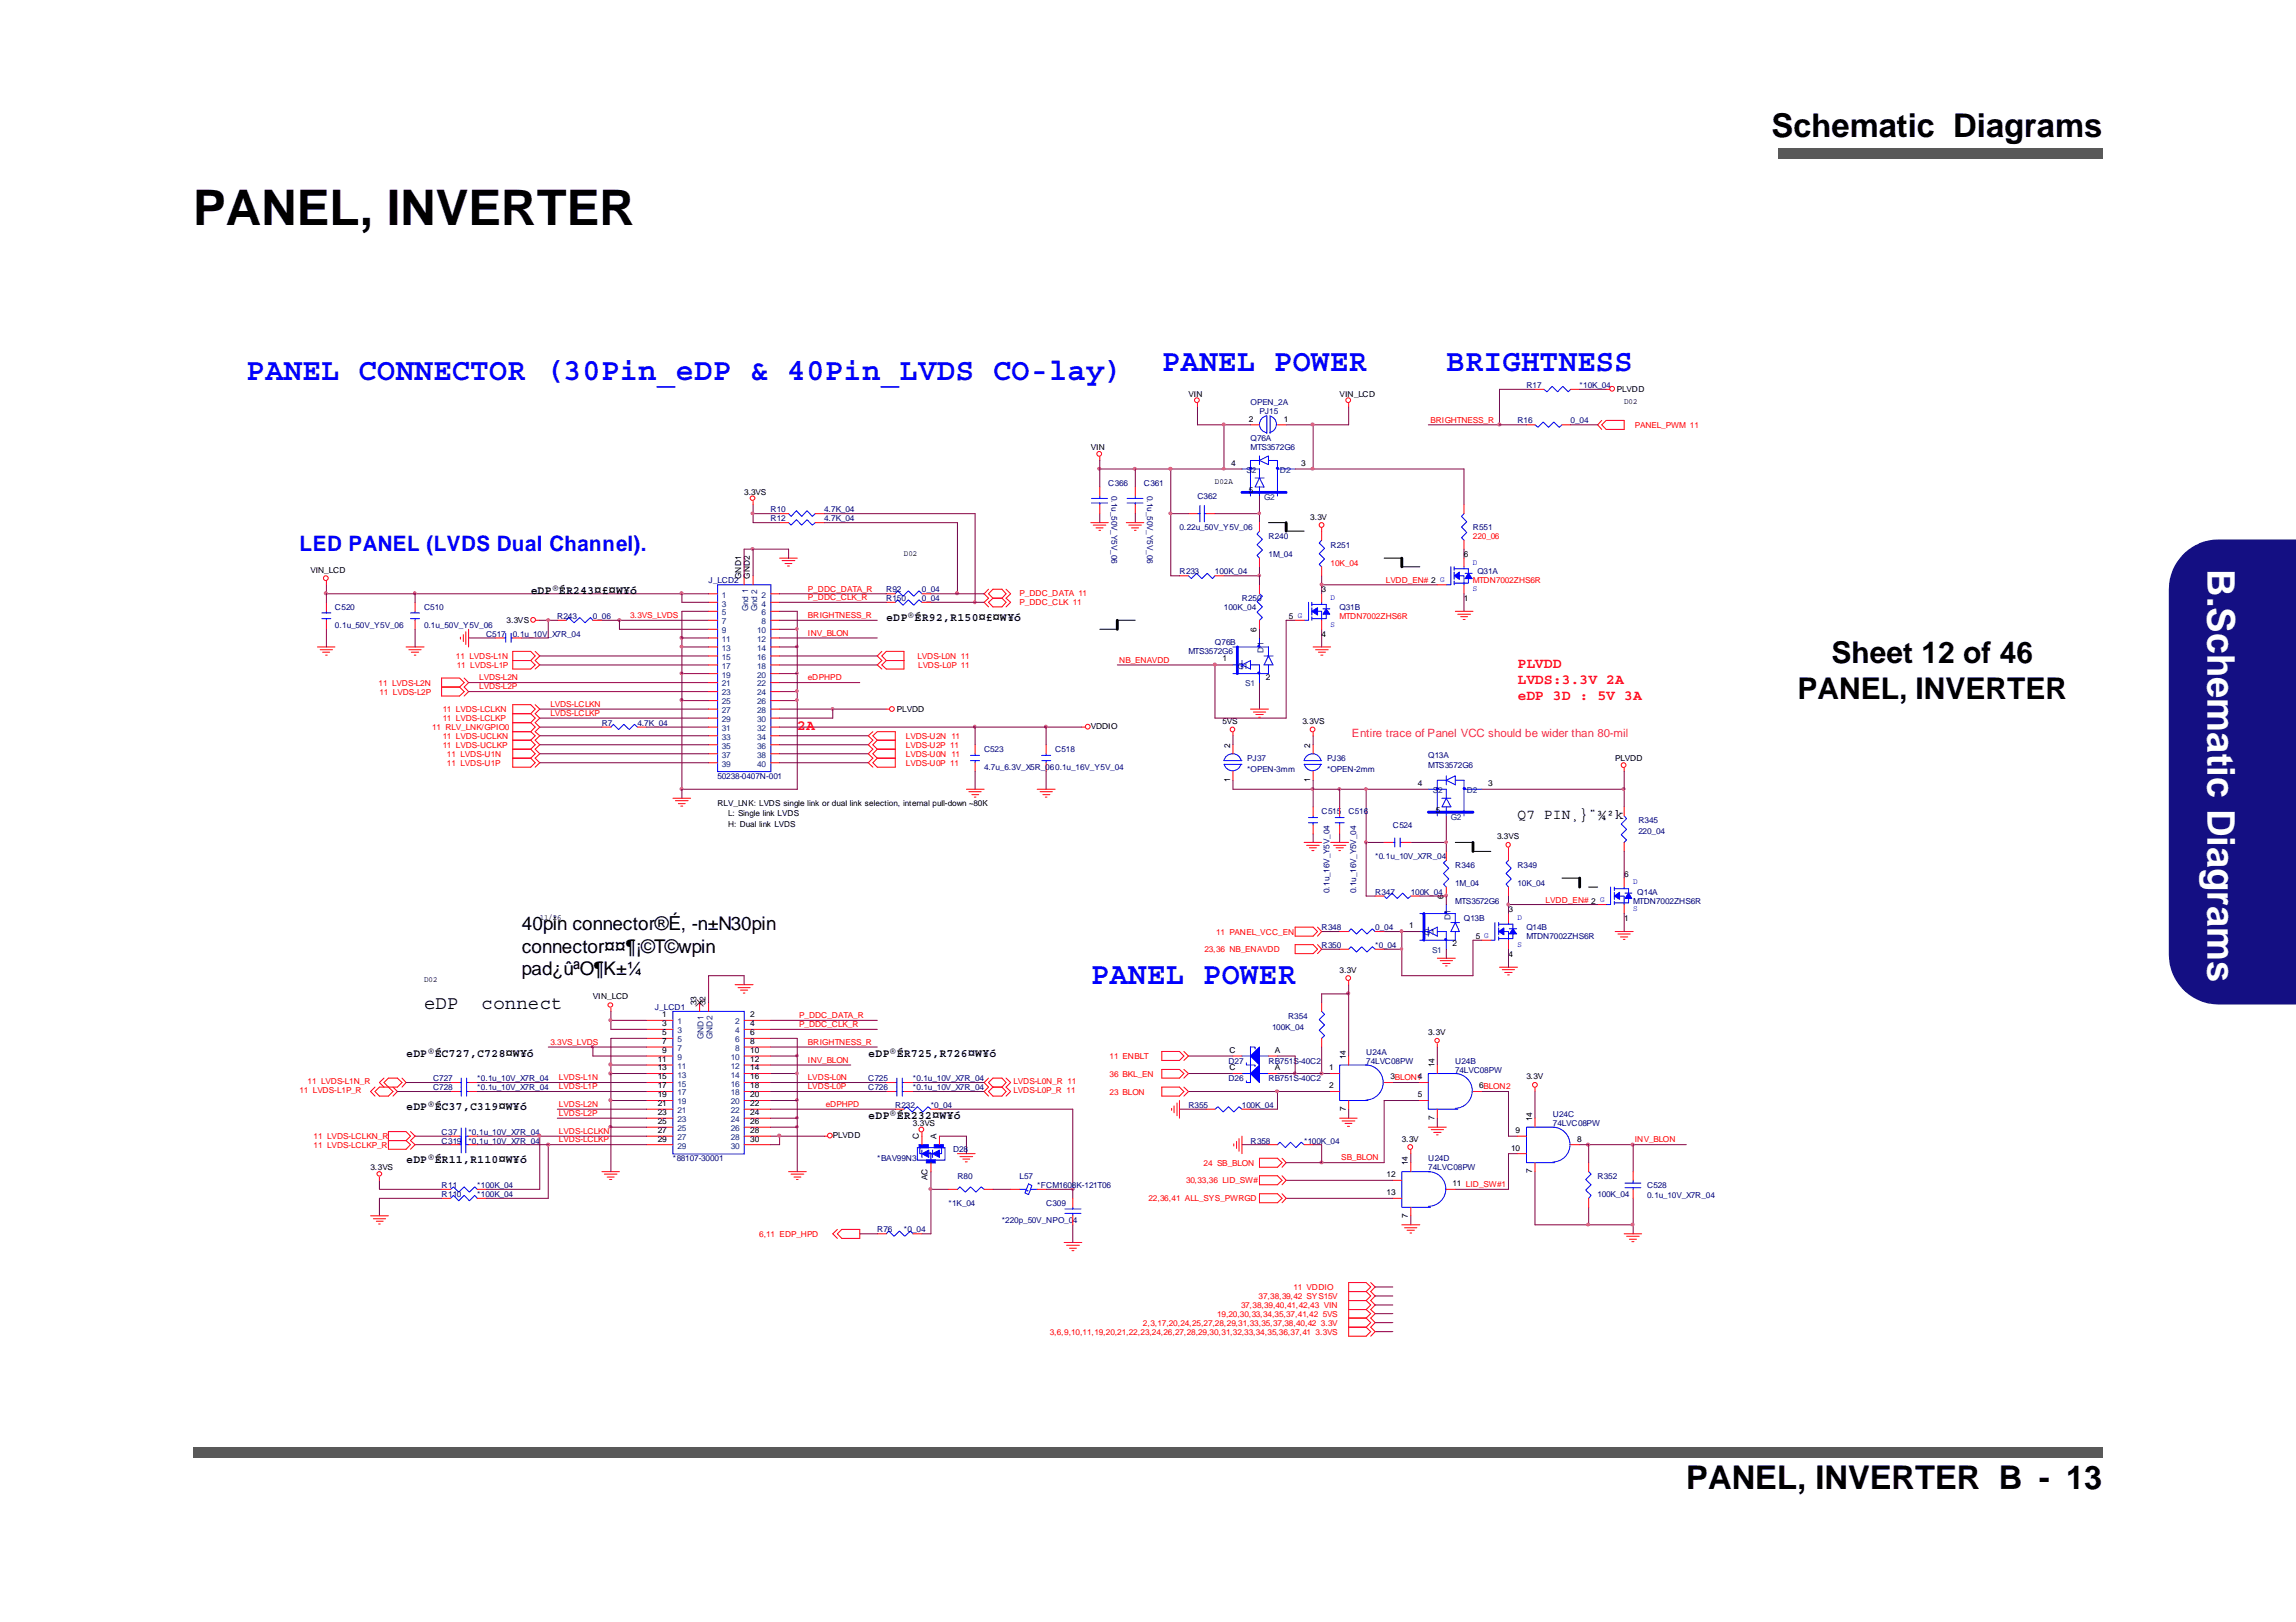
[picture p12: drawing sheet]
<svg xmlns="http://www.w3.org/2000/svg" width="297mm" height="210mm" viewBox="0 0 297 210" stroke-linecap="round" stroke-linejoin="round" font-family="sans-serif">
<defs><g id="words">
<text font-size="6.3" x="25" y="29.1">PANEL, INVERTER</text>
<text font-size="4.9" fill="#fff" x="285.6" y="73.6" transform="rotate(90 285.6 73.6)">B.Schematic Diagrams</text>
<g font-size="4.2">
<text x="229.2" y="17.7">Schematic Diagrams</text>
<text x="218.2" y="192.7">PANEL, INVERTER B - 13</text>
</g>
<g font-size="4" fill="#00f">
<text x="150.3" y="48">PANEL POWER</text>
<text x="187.1" y="48">BRIGHTNESS</text>
<text x="31.9" y="49.2">PANEL CONNECTOR (30Pin_eDP &amp; 40Pin_LVDS CO-lay)</text>
<text x="141.1" y="127.4">PANEL POWER</text>
</g>
<g font-size="3.9">
<text x="237" y="85.9">Sheet 12 of 46</text>
<text x="232.6" y="90.5">PANEL, INVERTER</text>
</g>
<text font-size="2.8" fill="#00f" x="38.7" y="71.3">LED PANEL (LVDS Dual Channel).</text>
<g font-size="2.4">
<text x="67.5" y="120.4">40pin connector®É, -n±N30pin</text>
<text x="67.5" y="123.3">connector¤¤¶¡©T©wpin</text>
<text x="54.9" y="130.5">eDP</text>
<text x="62.3" y="130.5">connect</text>
<text x="67.5" y="126.2">pad¿ûªO¶K±¼</text>
</g>
<g font-size="1.9" fill="#f00">
<text x="196.3" y="86.5">PLVDD</text>
<text x="196.3" y="88.5">LVDS:3.3V 2A</text>
<text x="103.1" y="94.5">2A</text>
<text x="196.3" y="90.6">eDP 3D : 5V 3A</text>
</g>
<text font-size="1.9" x="196.3" y="105.9">Q7 PIN¸}¨¾²k</text>
<text font-size="1.9" fill="#00f" x="133.5" y="154" transform="rotate(-180 133.5 154)">.</text>
<g font-size="1.5">
<text x="68.7" y="76.9">eDP®ÉR243¤£¤W¥ó</text>
<text x="114.7" y="80.3">eDP®ÉR92,R150¤£¤W¥ó</text>
<text x="52.5" y="136.7">eDP®ÉC727,C728¤W¥ó</text>
<text x="112.3" y="136.7">eDP®ÉR725,R726¤W¥ó</text>
<text x="52.5" y="143.6">eDP®ÉC37,C319¤W¥ó</text>
<text x="112.3" y="144.8">eDP®ÉR232¤W¥ó</text>
<text x="52.5" y="150.5">eDP®ÉR11,R110¤W¥ó</text>
</g>
<text font-size="1.5" fill="#ff0080" x="174.9" y="95.4">Entire trace of Panel VCC should be wider than 80-mil</text>
<g font-size="1.1">
<text x="153.8" y="51.4">VIN</text>
<text x="173.3" y="51.4">VIN_LCD</text>
<text x="209.2" y="50.8">PLVDD</text>
<text x="210.1" y="52.3">D02</text>
<text x="141.1" y="58.2">VIN</text>
<text x="161.6" y="54.6">2</text>
<text x="166.1" y="54.6">1</text>
<text x="96.3" y="64">3.3VS</text>
<text x="157.2" y="62.7">D02A</text>
<text x="159.3" y="60.3">4</text>
<text x="161.6" y="63.7">5</text>
<text x="168.3" y="60.3">3</text>
<text x="116.9" y="71.9">D02</text>
<text x="169.5" y="67.2">3.3V</text>
<text x="40.2" y="74.1">VIN_LCD</text>
<text x="95.9" y="74.9" transform="rotate(-90 95.9 74.9)">GND1</text>
<text x="97" y="74.9" transform="rotate(-90 97 74.9)">GND2</text>
<text x="171" y="76.7">3</text>
<text x="189.4" y="72">6</text>
<text x="189.4" y="77.8">1</text>
<text x="65.5" y="80.7">3.3VS</text>
<text x="162.6" y="81.8" transform="rotate(-90 162.6 81.8)">6</text>
<text x="166.8" y="80.1">5 G</text>
<text x="171" y="82.4">4</text>
<text x="158.1" y="85.6">1</text>
<text x="163.7" y="87.9">2</text>
<text x="116" y="92.2">PLVDD</text>
<text x="141.1" y="94.4">VDDIO</text>
<text x="158.1" y="93.7">5VS</text>
<text x="168.5" y="93.7">3.3VS</text>
<text x="159.1" y="101.2" transform="rotate(-90 159.1 101.2)">1</text>
<text x="159.1" y="96.7" transform="rotate(-90 159.1 96.7)">2</text>
<text x="169.5" y="101.2" transform="rotate(-90 169.5 101.2)">1</text>
<text x="169.5" y="96.7" transform="rotate(-90 169.5 96.7)">2</text>
<text x="183.4" y="101.7">4</text>
<text x="192.5" y="101.7">3</text>
<text x="209" y="98.5">PLVDD</text>
<text x="92.8" y="104.3">RLV_LNK: LVDS single link or dual link selection, internal pull-down ~80K</text>
<text x="94.2" y="105.7">L: Single link LVDS</text>
<text x="94.2" y="107">H: Dual link LVDS</text>
<text x="185.7" y="105.2">5</text>
<text x="193.7" y="108.6">3.3VS</text>
<text x="210.1" y="113.5">6</text>
<text x="69.8" y="119">11/26</text>
<text x="186.7" y="116.3" transform="rotate(-90 186.7 116.3)">6</text>
<text x="195.2" y="118">3</text>
<text x="210.1" y="119.2">1</text>
<text x="173.3" y="125.9">3.3V</text>
<text x="182.3" y="120.2">1</text>
<text x="187.9" y="122.4">2</text>
<text x="190.9" y="121.5">5 G</text>
<text x="195.2" y="123.8">4</text>
<text x="54.9" y="127.1">D02</text>
<text x="76.7" y="129.3">VIN_LCD</text>
<text x="85.7" y="131.6">1</text>
<text x="90.1" y="130.1" transform="rotate(-90 90.1 130.1)">33</text>
<text x="91.3" y="130.1" transform="rotate(-90 91.3 130.1)">32</text>
<text x="97" y="131.6">2</text>
<text x="85.1" y="137.4">11</text>
<text x="85.7" y="132.8">3</text>
<text x="85.7" y="133.9">5</text>
<text x="85.7" y="135.1">7</text>
<text x="85.7" y="136.3">9</text>
<text x="97" y="136.3">10</text>
<text x="97" y="137.4">12</text>
<text x="97" y="132.8">4</text>
<text x="97" y="133.9">6</text>
<text x="97" y="135.1">8</text>
<text x="159" y="136.3">C</text>
<text x="164.9" y="136.3">A</text>
<text x="174.1" y="137" transform="rotate(-90 174.1 137)">14</text>
<text x="184.8" y="133.9">3.3V</text>
<text x="85.1" y="138.5">13</text>
<text x="85.1" y="139.7">15</text>
<text x="85.1" y="140.9">17</text>
<text x="85.1" y="142">19</text>
<text x="85.1" y="143.1">21</text>
<text x="97" y="138.5">14</text>
<text x="97" y="139.7">16</text>
<text x="97" y="140.9">18</text>
<text x="97" y="142">20</text>
<text x="97" y="143.1">22</text>
<text x="159" y="138.5">C</text>
<text x="164.9" y="138.5">A</text>
<text x="171.9" y="138.5">1</text>
<text x="171.9" y="140.9">2</text>
<text x="174.1" y="143.8" transform="rotate(-90 174.1 143.8)">7</text>
<text x="179.9" y="139.7">3BLON1</text>
<text x="183.4" y="139.7">4</text>
<text x="183.4" y="142">5</text>
<text x="185.6" y="138.1" transform="rotate(-90 185.6 138.1)">14</text>
<text x="191.3" y="140.9">6BLON2</text>
<text x="197.5" y="139.7">3.3V</text>
<text x="85.1" y="144.3">23</text>
<text x="85.1" y="145.5">25</text>
<text x="85.1" y="146.6">27</text>
<text x="85.1" y="147.7">29</text>
<text x="97" y="144.3">24</text>
<text x="97" y="145.5">26</text>
<text x="97" y="146.6">28</text>
<text x="97" y="147.7">30</text>
<text x="107.7" y="147.3">PLVDD</text>
<text x="118.1" y="145.7">3.3VS</text>
<text x="118.9" y="147.3" transform="rotate(-90 118.9 147.3)">C</text>
<text x="121.2" y="147.3" transform="rotate(-90 121.2 147.3)">A</text>
<text x="181.4" y="147.7">3.3V</text>
<text x="185.6" y="145" transform="rotate(-90 185.6 145)">7</text>
<text x="195.5" y="148.9">10</text>
<text x="196" y="146.6">9</text>
<text x="198.2" y="145.1" transform="rotate(-90 198.2 145.1)">14</text>
<text x="204" y="147.7">8</text>
<text x="47.9" y="151.4">3.3VS</text>
<text x="120" y="152.7" transform="rotate(-90 120 152.7)">AC</text>
<text x="179.4" y="152.3">12</text>
<text x="179.4" y="154.7">13</text>
<text x="182.1" y="150.8" transform="rotate(-90 182.1 150.8)">14</text>
<text x="187.9" y="153.5">11 LID_SW#1</text>
<text x="198.2" y="151.8" transform="rotate(-90 198.2 151.8)">7</text>
<text x="182.1" y="157.6" transform="rotate(-90 182.1 157.6)">7</text>
</g>
<g font-size="1.1" fill="#000080">
<text x="161.8" y="52.5">OPEN_2A</text>
<text x="162.9" y="53.6">PJ15</text>
<text x="197.5" y="50.2">R17</text>
<text x="204.4" y="50.2">*10K_04</text>
<text x="161.8" y="57.1">Q76A</text>
<text x="161.8" y="58.2">MTS3572G6</text>
<text x="196.3" y="54.8">R16</text>
<text x="203.2" y="54.8">0_04</text>
<text x="143.4" y="62.8">C366</text>
<text x="143.8" y="64.2" transform="rotate(90 143.8 64.2)">0.1u_50V_Y5V_06</text>
<text x="148" y="62.8">C361</text>
<text x="148.4" y="64.2" transform="rotate(90 148.4 64.2)">0.1u_50V_Y5V_06</text>
<text x="154.9" y="64.6">C362</text>
<text x="99.7" y="67.4">R12</text>
<text x="99.7" y="66.3">R10</text>
<text x="106.6" y="67.4">4.7K_04</text>
<text x="106.6" y="66.3">4.7K_04</text>
<text x="152.6" y="68.6">0.22u_50V_Y5V_06</text>
<text x="164.1" y="69.7">R240</text>
<text x="172.1" y="70.9">R251</text>
<text x="190.6" y="68.6">R551</text>
<text x="91.7" y="75.5">J_LCD2</text>
<text x="114.7" y="76.7">R92</text>
<text x="114.7" y="77.8">R150</text>
<text x="119.3" y="77.8">0_04</text>
<text x="119.3" y="76.7">0_04</text>
<text x="152.6" y="74.3">R233</text>
<text x="157.2" y="74.3">100K_04</text>
<text x="160.7" y="77.8">R250</text>
<text x="164.1" y="72">1M_04</text>
<text x="191.1" y="74.3">Q31A</text>
<text x="43.3" y="78.9">C520</text>
<text x="43.3" y="81.2">0.1u_50V_Y5V_06</text>
<text x="54.9" y="78.9">C510</text>
<text x="54.9" y="81.2">0.1u_50V_Y5V_06</text>
<text x="62.9" y="82.4">C517</text>
<text x="66.3" y="82.4">0.1u_10V_X7R_04</text>
<text x="72.1" y="80.1">R243</text>
<text x="76.7" y="80.1">0_06</text>
<text x="157.2" y="83.5">Q76B</text>
<text x="158.3" y="78.9">100K_04</text>
<text x="173.3" y="78.9">Q31B</text>
<text x="153.8" y="84.7">MTS3572G6</text>
<text x="77.9" y="93.9">R7</text>
<text x="82.5" y="93.9">4.7K_04</text>
<text x="92.8" y="100.8">50238-0407N-001</text>
<text x="127.3" y="97.4">C523</text>
<text x="127.3" y="99.7">4.7u_6.3V_X5R_060.1u_16V_Y5V_04</text>
<text x="136.5" y="97.4">C518</text>
<text x="161.4" y="98.5">PJ37</text>
<text x="161.4" y="99.9">*OPEN-3mm</text>
<text x="171.7" y="98.5">PJ36</text>
<text x="171.7" y="99.9">*OPEN-2mm</text>
<text x="184.8" y="98">Q13A</text>
<text x="184.8" y="99.4">MTS3572G6</text>
<text x="171" y="105.4">C515</text>
<text x="174.5" y="105.4">C516</text>
<text x="180.2" y="107.1">C524</text>
<text x="212" y="106.6">R345</text>
<text x="212" y="107.9">220_04</text>
<text x="177.9" y="111.2">*0.1u_10V_X7R_04</text>
<text x="188.3" y="112.3">R346</text>
<text x="196.3" y="112.3">R349</text>
<text x="172" y="115.6" transform="rotate(-90 172 115.6)">0.1u_16V_Y5V_04</text>
<text x="175.5" y="115.6" transform="rotate(-90 175.5 115.6)">0.1u_16V_Y5V_04</text>
<text x="177.9" y="115.8">R347</text>
<text x="182.5" y="115.8">100K_04</text>
<text x="188.3" y="114.6">1M_04</text>
<text x="188.3" y="116.9">MTS3572G6</text>
<text x="189.4" y="119.2">Q13B</text>
<text x="196.3" y="114.6">10K_04</text>
<text x="211.3" y="116.9">MTDN7002ZHS6R</text>
<text x="211.8" y="115.8">Q14A</text>
<text x="171" y="122.6">R350</text>
<text x="171" y="120.4">R348</text>
<text x="177.9" y="120.4">0_04</text>
<text x="177.9" y="122.6">*0_04</text>
<text x="197.5" y="120.4">Q14B</text>
<text x="197.5" y="121.5">MTDN7002ZHS6R</text>
<text x="84.7" y="130.8">J_LCD1</text>
<text x="166.6" y="131.9">R354</text>
<text x="158.9" y="137.6">D27</text>
<text x="164.1" y="137.6">RB751S-40C2</text>
<text x="164.6" y="133.2">100K_04</text>
<text x="176.7" y="136.5">U24A</text>
<text x="176.7" y="137.6">74LVC08PW</text>
<text x="188.3" y="137.6">U24B</text>
<text x="56" y="139.9">C727</text>
<text x="56" y="141.1">C728</text>
<text x="61.7" y="139.9">*0.1u_10V_X7R_04</text>
<text x="61.7" y="141.1">*0.1u_10V_X7R_04</text>
<text x="112.3" y="141.1">C726</text>
<text x="112.3" y="139.9">C725</text>
<text x="115.8" y="143.4">R232</text>
<text x="118.1" y="141.1">*0.1u_10V_X7R_04</text>
<text x="118.1" y="139.9">*0.1u_10V_X7R_04</text>
<text x="120.4" y="143.4">*0_04</text>
<text x="153.8" y="143.4">R355</text>
<text x="158.9" y="139.9">D26</text>
<text x="160.7" y="143.4">100K_04</text>
<text x="164.1" y="139.9">RB751S-40C2</text>
<text x="188.3" y="138.8">74LVC08PW</text>
<text x="57.1" y="148">C319</text>
<text x="57.1" y="146.8">C37</text>
<text x="60.6" y="148">*0.1u_10V_X7R_04</text>
<text x="60.6" y="146.8">*0.1u_10V_X7R_04</text>
<text x="123.3" y="149.1">D28</text>
<text x="161.8" y="148">R358</text>
<text x="168.7" y="148">*100K_04</text>
<text x="200.9" y="144.5">U24C</text>
<text x="200.9" y="145.7">74LVC08PW</text>
<text x="57.1" y="153.7">R11</text>
<text x="57.1" y="154.9">R110</text>
<text x="61.7" y="154.9">*100K_04</text>
<text x="61.7" y="153.7">*100K_04</text>
<text x="87.1" y="150.3">*88107-30001</text>
<text x="113.5" y="150.3">*BAV99N3</text>
<text x="123.9" y="152.6">R80</text>
<text x="131.9" y="152.6">L57</text>
<text x="134.2" y="153.7">*FCM1608K-121T06</text>
<text x="184.8" y="150.3">U24D</text>
<text x="184.8" y="151.4">74LVC08PW</text>
<text x="206.7" y="152.6">R352</text>
<text x="206.7" y="154.9">100K_04</text>
<text x="213.1" y="153.7">C528</text>
<text x="213.1" y="155.1">0.1u_10V_X7R_04</text>
<text x="113.5" y="159.5">R76</text>
<text x="116.9" y="159.5">*0_04</text>
<text x="122.7" y="156">*1K_04</text>
<text x="129.6" y="158.3">*220p_50V_NPO_04</text>
<text x="135.3" y="156">C309</text>
</g>
<g font-size="1.1" fill="#f00">
<text x="185.1" y="54.7">BRIGHTNESS_R</text>
<text x="211.5" y="55.4">PANEL_PWM 11</text>
<text x="190.6" y="69.7">220_06</text>
<text x="104.5" y="76.5">P_DDC_DATA_R</text>
<text x="104.5" y="77.6">P_DDC_CLK_R</text>
<text x="131.9" y="77.1">P_DDC_DATA 11</text>
<text x="172.1" y="73.2">10K_04</text>
<text x="179.3" y="75.4">LVDD_EN# 2 G</text>
<text x="190.6" y="75.5">MTDN7002ZHS6R</text>
<text x="81.5" y="80">3.3VS_LVDS</text>
<text x="104.5" y="80">BRIGHTNESS_R</text>
<text x="104.5" y="82.3">INV_BLON</text>
<text x="131.9" y="78.2">P_DDC_CLK 11</text>
<text x="173.3" y="80.1">MTDN7002ZHS6R</text>
<text x="49" y="88.7">11 LVDS-L2N</text>
<text x="49.1" y="89.9">11 LVDS-L2P</text>
<text x="59" y="85.3">11 LVDS-L1N</text>
<text x="59.1" y="86.5">11 LVDS-L1P</text>
<text x="62" y="89.2">LVDS-L2P</text>
<text x="62" y="88">LVDS-L2N</text>
<text x="104.5" y="88">eDPHPD</text>
<text x="118.7" y="85.3">LVDS-L0N 11</text>
<text x="118.8" y="86.5">LVDS-L0P 11</text>
<text x="144.8" y="85.8">NB_ENAVDD</text>
<text x="55.9" y="94.5">11 RLV_LNK/GPIO0</text>
<text x="57.3" y="93.3">11 LVDS-LCLKP</text>
<text x="57.3" y="92.2">11 LVDS-LCLKN</text>
<text x="57.3" y="95.7">11 LVDS-UCLKN</text>
<text x="71.2" y="92.6">LVDS-LCLKP</text>
<text x="71.2" y="91.5">LVDS-LCLKN</text>
<text x="117.2" y="95.7">LVDS-U2N 11</text>
<text x="57.3" y="96.8">11 LVDS-UCLKP</text>
<text x="57.8" y="97.9">11 LVDS-U1N</text>
<text x="57.8" y="99.1">11 LVDS-U1P</text>
<text x="117.2" y="97.9">LVDS-U0N 11</text>
<text x="117.2" y="99.1">LVDS-U0P 11</text>
<text x="117.2" y="96.8">LVDS-U2P 11</text>
<text x="200" y="116.8">LVDD_EN# 2 G</text>
<text x="155.8" y="123.2">23,36 NB_ENAVDD</text>
<text x="157.4" y="121">11 PANEL_VCC_EN</text>
<text x="103.4" y="131.7">P_DDC_DATA_R</text>
<text x="71.2" y="135.2">3.3VS_LVDS</text>
<text x="103.4" y="132.9">P_DDC_CLK_R</text>
<text x="104.5" y="137.5">INV_BLON</text>
<text x="104.5" y="135.2">BRIGHTNESS_R</text>
<text x="143.6" y="137">11 ENBLT</text>
<text x="38.7" y="141.4">11 LVDS-L1P_R</text>
<text x="39.8" y="140.3">11 LVDS-L1N_R</text>
<text x="72.3" y="141">LVDS-L1P</text>
<text x="72.3" y="139.8">LVDS-L1N</text>
<text x="72.3" y="143.3">LVDS-L2N</text>
<text x="104.5" y="139.8">LVDS-L0N</text>
<text x="104.5" y="141">LVDS-L0P</text>
<text x="106.8" y="143.3">eDPHPD</text>
<text x="131.1" y="140.3">LVDS-L0N_R 11</text>
<text x="131.1" y="141.4">LVDS-L0P_R 11</text>
<text x="143.6" y="139.4">36 BKL_EN</text>
<text x="143.6" y="141.7">23 BLON</text>
<text x="40.6" y="147.4">11 LVDS-LCLKN_R</text>
<text x="40.6" y="148.6">11 LVDS-LCLKP_R</text>
<text x="72.3" y="146.7">LVDS-LCLKN</text>
<text x="72.3" y="147.8">LVDS-LCLKP</text>
<text x="72.3" y="144.4">LVDS-L2P</text>
<text x="211.5" y="147.8">INV_BLON</text>
<text x="148.6" y="155.5">22,36,41 ALL_SYS_PWRGD</text>
<text x="153.4" y="153.1">30,33,36 LID_SW#</text>
<text x="155.7" y="150.9">24 SB_BLON</text>
<text x="173.5" y="150.2">SB_BLON</text>
<text x="98.2" y="160.1">6,11 EDP_HPD</text>
<text x="167.3" y="167">11 VDDIO</text>
<text x="135.8" y="172.7">3,6,9,10,11,19,20,21,22,23,24,26,27,28,29,30,31,32,33,34,35,36,37,41</text>
<text x="147.9" y="171.5">2,3,17,20,24,25,27,28,29,31,33,35,37,38,40,42</text>
<text x="157.5" y="170.4">19,20,30,33,34,35,37,41,42</text>
<text x="160.6" y="169.3">37,38,39,40,41,42,43 VIN</text>
<text x="162.8" y="168.1">37,38,39,42 SYS15V</text>
<text x="170.2" y="172.7">3.3VS</text>
<text x="170.9" y="171.5">3.3V</text>
<text x="171.2" y="170.4">5VS</text>
</g>
<g font-size="1.1" fill="#004080">
<text x="161.2" y="61.2">S2</text>
<text x="163.5" y="64.7">G2</text>
<text x="165.6" y="61.2">D2</text>
<text x="93.4" y="77.3">1</text>
<text x="98.5" y="77.3">2</text>
<text x="93.4" y="78.5">3</text>
<text x="93.4" y="79.6">5</text>
<text x="93.4" y="80.8">7</text>
<text x="93.4" y="81.9">9</text>
<text x="93.4" y="83.1">11</text>
<text x="96.8" y="79.1" transform="rotate(-90 96.8 79.1)">Gnd 1</text>
<text x="97.9" y="79.1" transform="rotate(-90 97.9 79.1)">Gnd 2</text>
<text x="98" y="81.9">10</text>
<text x="98" y="83.1">12</text>
<text x="98.5" y="78.5">4</text>
<text x="98.5" y="79.6">6</text>
<text x="98.5" y="80.8">8</text>
<text x="93.4" y="84.2">13</text>
<text x="93.4" y="85.4">15</text>
<text x="93.4" y="86.6">17</text>
<text x="93.4" y="87.7">19</text>
<text x="93.4" y="88.8">21</text>
<text x="93.4" y="90">23</text>
<text x="98" y="84.2">14</text>
<text x="98" y="85.4">16</text>
<text x="98" y="86.6">18</text>
<text x="98" y="87.7">20</text>
<text x="98" y="88.8">22</text>
<text x="98" y="90">24</text>
<text x="160.1" y="86.6">G1</text>
<text x="161.1" y="88.8">S1</text>
<text x="163.5" y="84.5" transform="rotate(-90 163.5 84.5)">D1</text>
<text x="93.4" y="91.2">25</text>
<text x="93.4" y="92.3">27</text>
<text x="93.4" y="93.4">29</text>
<text x="93.4" y="94.6">31</text>
<text x="93.4" y="95.8">33</text>
<text x="98" y="91.2">26</text>
<text x="98" y="92.3">28</text>
<text x="98" y="93.4">30</text>
<text x="98" y="94.6">32</text>
<text x="98" y="95.8">34</text>
<text x="93.4" y="96.9">35</text>
<text x="93.4" y="98">37</text>
<text x="93.4" y="99.2">39</text>
<text x="98" y="96.9">36</text>
<text x="98" y="98">38</text>
<text x="98" y="99.2">40</text>
<text x="185.4" y="102.6">S2</text>
<text x="187.7" y="106.1">G2</text>
<text x="189.8" y="102.6">D2</text>
<text x="187.6" y="119" transform="rotate(-90 187.6 119)">D1</text>
<text x="184.2" y="121.1">G1</text>
<text x="185.3" y="123.3">S1</text>
<text x="87.7" y="132.6">1</text>
<text x="87.7" y="133.7">3</text>
<text x="87.7" y="134.9">5</text>
<text x="87.7" y="136">7</text>
<text x="87.7" y="137.1">9</text>
<text x="91" y="134.5" transform="rotate(-90 91 134.5)">GND1</text>
<text x="92.2" y="134.5" transform="rotate(-90 92.2 134.5)">GND2</text>
<text x="94.5" y="137.1">10</text>
<text x="95.1" y="132.6">2</text>
<text x="95.1" y="133.7">4</text>
<text x="95.1" y="134.9">6</text>
<text x="95.1" y="136">8</text>
<text x="87.7" y="138.3">11</text>
<text x="87.7" y="139.5">13</text>
<text x="87.7" y="140.6">15</text>
<text x="87.7" y="141.8">17</text>
<text x="87.7" y="142.9">19</text>
<text x="94.5" y="138.3">12</text>
<text x="94.5" y="139.5">14</text>
<text x="94.5" y="140.6">16</text>
<text x="94.5" y="141.8">18</text>
<text x="94.5" y="142.9">20</text>
<text x="87.7" y="144.1">21</text>
<text x="87.7" y="145.2">23</text>
<text x="87.7" y="146.4">25</text>
<text x="87.7" y="147.5">27</text>
<text x="87.7" y="148.7">29</text>
<text x="94.5" y="144.1">22</text>
<text x="94.5" y="145.2">24</text>
<text x="94.5" y="146.4">26</text>
<text x="94.5" y="147.5">28</text>
<text x="94.5" y="148.7">30</text>
</g>
<g font-size="1.1" fill="#00f">
<text x="172.1" y="77.7">D</text>
<text x="190.6" y="76.5">S</text>
<text x="190.6" y="73.1">D</text>
<text x="172.1" y="81.1">S</text>
<text x="196.3" y="119.1">D</text>
<text x="211.3" y="117.9">S</text>
<text x="211.3" y="114.5">D</text>
<text x="196.3" y="122.5">S</text>
</g>
</g></defs>
<g fill="#595959">
<path d="M230 19.2h42v1.4h-42z"/>
<path d="M25 187.2h247v1.4h-247z"/>
</g>
<path d="M282.3 72a6.2 6.2 0 0 1 4.7-2.1h10v60h-10a6.4 6.4 0 0 1-6.3-6.3v-47.3a6.4 6.4 0 0 1 1.6-4.3z" fill-rule="evenodd" fill="#140f83"/>
<g fill="#140f83">
<path d="M282.4 71.8a6.2 6.2 0 0 1 4.6-2h10v6.5v-6.3h-10h-.6l-1.2 .3-1.2 .4-1.4 1.1-1.1 1.5-.4 1.1-.2 .6-.1 1.3v47.3l.1 1.2 .3 1.2 .3 .5-.1 .1-.7-1.8-.1-1.2v-47.3a6.4 6.4 0 0 1 1.8-4.5z"/>
<path d="M297 76.3v53.7h-10a6.5 6.5 0 0 1-5.6-3.4l.1-.1 1.1 1.5 .9 .7 1.1 .6 1.2 .4 1.2 .1h10z"/>
</g>
<g fill="#fff">
<path d="M185.9 85h27.4v3.7h-27.4z"/>
<path d="M185.9 84.9h27.5v.1h-27.5z"/>
<path d="M213.3 85h.1v3.8h-.1z"/>
<path d="M185.9 88.6h27.4v.2h-27.4z"/>
<path d="M185.9 84.9h.1v3.8h-.1z"/>
<path d="M31.9 44.6h190.2v129.8h-190.2z"/>
</g>
<g fill="none" stroke="#f00" stroke-width=".13">
<path d="M142.3 59.1v.5M154.9 52.2v.4M161.8 55h1.1M165.3 55h1.1M174.5 52.2v.4M197.5 55h1.1M198.6 50.4h1.1M202.1 55h1.1M203.2 50.4h1.2M207.2 54.4l-.5 .6 .5 .6M207.8 50.4h.5M207.8 54.4h2.3v1.2h-2.3l-.6-.6z"/>
<path d="M42.2 75.2v.5M42.2 77.9v1.2M53.7 77.9v1.2M91.7 76.8h1.1M91.7 77.9h1.1M91.7 79.1h1.1M96.3 74.5v1.2M97.4 74.5v1.2M97.4 64.9v.4M99.7 76.8h1.2M99.7 77.9h1.2M99.7 79.1h1.2"/>
<path d="M100.9 67.6h1.1M100.9 66.5h1.1M100.9 72.2h2.2M101.2 72.5h1.6M101.6 72.9h.8M101.9 73.2h.2M105.5 67.6h1.1M105.5 66.5h1.1M114.7 76.8h1.1M114.7 77.9h1.1M119.3 76.8h1.1M119.3 77.9h1.1"/>
<path d="M127.9 76.3l-.6 .5 .6 .6-.6 .5 .6 .6M128.5 77.4h1.1M128.5 77.4l-.6 .5 .6 .6h1.1l.6-.6-.6-.5M128.5 77.4l-.6-.6 .6-.5h1.1l.6 .5-.6 .6M130.2 76.3l.5 .5-.5 .6 .5 .5-.5 .6M141.1 67.6h2.3M141.4 68h1.7M141.8 68.3h.9M142.2 68.6h.2M142.3 65.3v1.2M142.3 63v1.2M145.7 67.6h2.3"/>
<path d="M146 68h1.7M146.4 68.3h.9M146.8 68.6h.2M146.9 65.3v1.2M146.9 63v1.2M152.6 74.5h1.2M153.8 66.5h1.1M156.1 66.5h1.1M157.2 74.5h1.1M160.7 60.7h.1M162.9 64.2h.1M162.9 75.7v1.1"/>
<path d="M162.9 67.6v1.1M162.9 72.2v1.2M167.6 60.7h.1M171 68.3v1.6M171 73.4v1.1M171 76.8v1.1M185.9 75.7h1.2M188.3 79.1h2.3M188.6 79.5h1.6M189 79.8h.9M189.4 65.3v1.2M189.4 69.9v1.2"/>
<path d="M189.4 72.2v1.2M189.4 75.7v1.1M41.1 83.7h2.2M41.4 84.1h1.6M41.7 84.4h1M42.1 84.8h.2M42.2 80.3v1.1M52.5 83.7h2.4M52.9 84.1h1.6M53.2 84.4h1M53.6 84.8h.2M53.7 80.3v1.1"/>
<path d="M57.1 88.9h2.4l.5 .6-.5 .6h-2.4zM57.1 87.7h2.4l.5 .6-.5 .6h-2.4zM59.6 82.5v.2M59.9 82.1v.9M60 87.7l.6 .6-.6 .6 .6 .6-.6 .6M60.3 81.8v1.6M60.6 81.4v2.3M64.1 82.6h1.1M66.3 92.4h2.4M66.3 93.5h2.4M66.3 92.4v1.1M66.3 94.7h2.4"/>
<path d="M66.3 93.5v1.2M66.3 95.8h2.4M66.3 95.8v1.2M66.3 94.7v1.1M66.3 97v1.1M66.3 82.6h1.2M66.3 85.5h2.4l.5 .6-.5 .5h-2.4zM66.3 84.3h2.4l.5 .6-.5 .6h-2.4zM66.3 97h2.4l.5 .5-.5 .6h-2.4M66.3 98.1h2.4l.5 .6-.5 .6h-2.4zM68.7 92.4l.5 .5-.5 .6M68.7 92.4l.5-.6-.5-.6h-2.4v1.2"/>
<path d="M68.7 93.5l.5 .6-.5 .6M68.7 95.8l.5 .6-.5 .6h-2.4M68.7 94.7l.5 .5-.5 .6M69.2 91.2l.6 .6-.6 .6 .6 .5-.6 .6 .6 .6-.6 .6 .6 .5-.6 .6 .6 .6-.6 .6 .6 .5-.6 .6 .6 .6-.6 .6M69.2 84.3l.6 .6-.6 .6 .6 .6-.6 .5M69.3 80.3h.5M72.1 80.3h1.2M76.7 80.3h1.2M77.9 94.1h1.1M82.5 94.1h1.1M91.7 80.3h1.1M91.7 81.4h1.1"/>
<path d="M91.7 82.6h1.1M91.7 83.7h1.1M91.7 84.9h1.1M91.7 86.1h1.1M91.7 87.2h1.1M91.7 88.3h1.1M91.7 89.5h1.1M91.7 90.7h1.1M91.7 91.8h1.1M91.7 92.9h1.1M91.7 94.1h1.1M91.7 95.2h1.1"/>
<path d="M91.7 96.4h1.1M91.7 97.5h1.1M91.7 98.7h1.1M99.7 80.3h1.2M99.7 81.4h1.2M99.7 82.6h1.2M99.7 83.7h1.2M99.7 84.9h1.2M99.7 86.1h1.2M99.7 87.2h1.2M99.7 88.3h1.2M99.7 89.5h1.2"/>
<path d="M99.7 90.7h1.2M99.7 91.8h1.2M99.7 92.9h1.2M99.7 94.1h1.2M99.7 95.2h1.2M99.7 96.4h1.2M99.7 97.5h1.2M99.7 98.7h1.2M112.9 95.2l.6-.5h2.3v1.1h-2.3zM112.9 94.7l-.6 .5 .6 .6-.6 .6 .6 .6-.6 .5 .6 .6-.6 .6 .6 .6M113.5 98.1h2.3v1.2h-2.3l-.6-.6zM114.1 86.1l.6-.6h2.2v1.1h-2.2z"/>
<path d="M114.1 84.3l-.6 .6 .6 .6-.6 .6 .6 .5M114.7 84.3h2.2v1.2h-2.2l-.6-.6zM114.7 91.8h.4M115.8 97h-2.3l-.6 .5 .6 .6h2.3M115.8 95.8h-2.3l-.6 .6 .6 .6h2.3M115.8 97v1.1M115.8 95.8v1.2M126.2 96.4v1.1M126.2 98.7v1.1M135.3 98.7v1.1M135.3 96.4v1.1M140 94.1h.4"/>
<path d="M159.5 86.1h.1M159.5 99.8v1.2M159.5 96.4v1.1M159.5 94.8v.4M161.8 91.8h2.3M162.2 92.1h1.5M162.5 92.5h.9M162.8 92.8h.2M162.9 88.3h.1M162.9 82.6h.1M162.9 80.3v1.1M167.6 80.3h1.1"/>
<path d="M169.9 99.8v1.2M169.9 96.4v1.1M169.9 83.7h2.2M169.9 94.8v.4M170.2 84.1h1.6M170.6 84.4h.9M170.9 84.8h.3M171 80.3v1.1M189.3 80.2h.2M210.1 99.4v.4M87.1 103.3h2.2M87.4 103.6h1.6"/>
<path d="M87.8 104h.8M88.1 104.3h.2M125 102.1h2.3M125.3 102.5h1.6M125.7 102.8h.9M126 103.2h.3M134.2 102.1h2.3M134.6 102.5h1.5M134.9 102.8h.9M135.2 103.2h.2M167.6 120h2.3l.6 .6-.6 .5h-2.3zM168.7 109h2.3"/>
<path d="M169 109.4h1.7M169.4 109.7h.9M169.7 110.1h.3M169.9 106.8v1.1M169.9 104.4v1.2M170.5 120l.5 .6-.5 .5M172.1 109h2.4M172.5 109.4h1.6M172.8 109.7h1M173.2 110.1h.2M173.3 106.8v1.1M173.3 104.4v1.2"/>
<path d="M177.9 116h1.2M179.1 109h1.1M181.4 109h1.1M182.5 116h1.2M184.8 102.1h.1M187.1 110.2v1.1M187.1 114.8v1.2M187.1 117.1h.1M187.1 105.6h.1M191.7 102.1h.1M195.2 109.7v1.6M195.2 114.8v1.2"/>
<path d="M195.2 118.2v1.2M206.7 117.1h1.1M210.1 104.4v1.2M210.1 109v1.2M210.1 113.6v1.2M210.1 117.1v1.1M49.7 139.5l-.6 .6 .6 .6M52 139.5l.5 .6-.5 .6M79 130.5v.4M83.6 132h3.5M83.6 133.2h3.5M83.6 134.4h3.5"/>
<path d="M83.6 135.5h3.5M83.6 136.7h3.5M83.6 137.8h3.5M83.6 138.9h3.5M90.5 129.8v1.1M91.7 129.8v1.1M95.1 127.4h2.3M95.5 127.8h1.5M95.8 128.1h.9M96.2 128.5h.2M96.3 132h3.4M96.3 133.2h3.4"/>
<path d="M96.3 134.4h3.4M96.3 135.5h3.4M96.3 136.7h3.4M96.3 137.8h3.4M96.3 138.9h3.4M127.9 139.5l-.6 .6 .6 .6-.6 .6 .6 .5M130.2 139.5l.5 .6-.5 .6 .5 .6-.5 .5M150.3 138.4h2.3l.6 .5-.6 .6h-2.3zM150.3 136.1h2.3l.6 .6-.6 .5h-2.3zM153.2 138.4l.6 .5-.6 .6M153.2 136.1l.6 .6-.6 .5M159.5 138.9h1.2"/>
<path d="M159.5 136.7h1.2M164.1 138.9h1.2M164.1 136.7h1.2M167.6 122.2h2.3l.6 .6-.6 .6h-2.3zM170.5 122.2l.5 .6-.5 .6M171 129.8v1.1M171 134.4v1.1M172.1 138.9h1.2M173.3 122.8h1.2M173.3 120.6h1.2M174.5 136.7v1.1M174.5 127v.4"/>
<path d="M177.9 122.8h1.2M177.9 120.6h1.2M183.7 120.6h.1M185.9 124h2.4M185.9 137.8v1.1M185.9 135.1v.4M186.3 124.3h1.6M186.6 124.7h1M187 125h.2M187.1 122.8h.1M191.7 121.7h1.2M194 125.2h2.3"/>
<path d="M194.4 125.5h1.5M194.7 125.8h.9M195.1 126.2h.2M195.2 121.7v1.1M209 120.6h2.3M209.3 120.9h1.6M209.6 121.3h1M210 121.6h.2M47.9 157.3h2.3M48.3 157.7h1.6M48.5 140.7l-.6 .6 .6 .5M48.5 141.3l.6-.6h1.1l.6 .6-.6 .5h-1.1z"/>
<path d="M48.7 158h.9M49 158.4h.2M49.1 152.3v.4M49.7 140.1l.5-.6h1.2l.6 .6-.6 .6h-1.2zM50.2 146.4h2.3l.6 .6-.6 .6h-2.3zM50.2 147.6h2.3l.6 .5-.6 .6h-2.3zM50.8 140.7l.6 .6-.6 .5M53.1 146.4l.6 .6-.6 .6 .6 .5-.6 .6M57.1 153.9h1.2M57.1 155.1h1.2M58.3 148.1h1.2M58.3 147h1.2"/>
<path d="M58.3 140.1h1.2M58.3 141.3h1.2M60.6 148.1h1.1M60.6 147h1.1M60.6 140.1h1.1M60.6 141.3h1.1M61.7 153.9h1.2M61.7 155.1h1.2M77.9 151.6h2.2M78.2 151.9h1.6M78.5 152.3h1M78.9 152.6h.2"/>
<path d="M83.6 140.1h3.5M83.6 141.3h3.5M83.6 142.4h3.5M83.6 143.5h3.5M83.6 144.7h3.5M83.6 145.9h3.5M83.6 147h3.5M83.6 148.1h3.5M96.3 140.1h3.4M96.3 141.3h3.4M96.3 142.4h3.4M96.3 143.5h3.4"/>
<path d="M96.3 144.7h3.4M96.3 145.9h3.4M96.3 147h3.4M96.3 148.1h3.4M102 151.6h2.3M102.3 151.9h1.7M102.7 152.3h.9M103 152.6h.3M106.6 147h.5M108.3 159.1l-.6 .6 .6 .6M108.9 159.1h2.3v1.2h-2.3l-.6-.6zM113.5 159.7h1.2"/>
<path d="M114.7 141.3h1.1M114.7 140.1h1.1M115.8 143.5h1.1M116.9 141.3h1.2M116.9 140.1h1.2M118.1 159.7h1.2M119.3 146.5v1.6M120.4 150.5v1.1M120.4 143.5h1.1M121.5 147v1.1M122.7 153.9h1.2M123.9 149.3h2.3"/>
<path d="M124.2 149.7h1.6M124.6 150h.9M124.9 150.4h.2M127.3 153.9h1.2M128.5 140.7h1.1M128.5 140.7l-.6-.6 .6-.6h1.1l.6 .6-.6 .6M128.5 140.7l-.6 .6 .6 .5h1.1l.6-.5-.6-.6M130.7 153.9h1.2M134.2 153.9h1.1M138.8 155.1v1.1M138.8 157.3v1.2M150.3 140.7h2.3l.6 .6-.6 .5h-2.3z"/>
<path d="M151.6 143.4v.3M151.9 143.1v.9M152.3 142.7v1.7M152.6 142.4v2.3M153.2 140.7l.6 .6-.6 .5M156.1 143.5h1.1M159.6 148v.3M160 147.7v.9M160.3 147.3v1.7M160.7 143.5h1.1M160.7 147v2.3M162.9 154.5h2.4l.6 .6-.6 .5h-2.4z"/>
<path d="M162.9 149.9h2.4l.6 .6-.6 .6h-2.4zM162.9 152.2h2.4l.6 .5-.6 .6h-2.4zM164.1 148.1h1.2M165.9 154.5l.5 .6-.5 .5M165.9 149.9l.5 .6-.5 .6M165.9 152.2l.5 .5-.5 .6M168.7 148.1h1.2M172.1 141.3h1.2M173.3 144.7h2.3M173.6 145.1h1.7M174 145.4h.9M174.3 145.8h.3"/>
<path d="M174.5 142.4v1.1M179.1 140.1h1.1M180.2 152.7h1.2M180.2 155.1h1.2M181.4 158.5h2.3M181.7 158.9h1.6M182 159.2h1M182.4 159.6h.2M182.5 150.5v1.1M182.5 156.2v1.1M182.5 148.8v.5M183.7 140.1h1.1"/>
<path d="M183.7 142.4h1.1M184.8 145.9h2.3M185.2 146.2h1.6M185.5 146.5h.9M185.8 146.9h.3M185.9 143.5v1.2M187.1 153.9h1.2M190.6 141.3h1.1M196.3 147h1.2M196.3 149.3h1.2M198.6 144.7v1.2M198.6 150.5v1.1"/>
<path d="M198.6 140.8v.5M203.2 148.1h1.2M205.5 150.5v1.1M205.5 155.1v1.1M210.1 159.7h2.3M210.4 160h1.7M211.3 153.9v1.2M211.3 151.6v1.1M137.7 160.8h2.3M138 161.2h1.6M138.4 161.5h.9M138.7 161.8h.2"/>
<path d="M174.5 167.1v1.2M174.5 168.3v1.2M174.5 170.6v1.2M174.5 169.5v1.1M174.5 167.1h2.2l.6 .6-.6 .6h-2.2M174.5 166h2.2l.6 .5-.6 .6h-2.2zM174.5 168.3h2.2l.6 .6-.6 .6h-2.2M174.5 170.6h2.2l.6 .6-.6 .6h-2.2M174.5 169.5h2.2l.6 .5-.6 .6h-2.2M174.5 171.8h2.2l.6 .5-.6 .6h-2.2zM177.3 166l.6 .5-.6 .6 .6 .6-.6 .6 .6 .6-.6 .6 .6 .5-.6 .6 .6 .6-.6 .6 .6 .5-.6 .6M210.8 160.4h.9"/>
<path d="M211.1 160.7h.3"/>
<circle cx="142.2" cy="58.7" r=".31"/>
<circle cx="154.8" cy="51.8" r=".31"/>
<circle cx="174.4" cy="51.8" r=".31"/>
<circle cx="208.6" cy="50.3" r=".31"/>
<circle cx="42.2" cy="74.8" r=".31"/>
<circle cx="97.4" cy="64.5" r=".3"/>
<circle cx="171" cy="67.9" r=".31"/>
<circle cx="69" cy="80.2" r=".31"/>
<circle cx="115.4" cy="91.8" r=".31"/>
<circle cx="140.7" cy="94" r=".31"/>
<circle cx="159.4" cy="94.4" r=".3"/>
<circle cx="169.8" cy="94.4" r=".31"/>
<circle cx="210" cy="99" r=".31"/>
<circle cx="195.1" cy="109.3" r=".29"/>
<circle cx="79" cy="130.1" r=".3"/>
<circle cx="174.4" cy="126.6" r=".31"/>
<circle cx="185.9" cy="134.7" r=".29"/>
<circle cx="49.1" cy="151.9" r=".3"/>
<circle cx="107.4" cy="147" r=".31"/>
<circle cx="119.2" cy="146.2" r=".31"/>
<circle cx="182.4" cy="148.4" r=".31"/>
<circle cx="198.6" cy="140.4" r=".31"/>
</g>
<g fill="none" stroke="#800040" stroke-width=".13">
<path d="M142.3 59.6v3.4M154.9 52.6v2.4h3.4M158.3 55v5.7M158.3 55h3.5M166.4 55h3.5M169.9 55v5.7M174.5 52.6v2.4h-4.6M184.8 55h9.2M194 55h3.5M198.6 50.4h-4.6v4.6M203.2 55h3.5M204.4 50.4h3.4"/>
<path d="M42.2 75.7v1.1M42.2 76.8v1.1M42.2 76.8h11.5M53.7 76.8v1.1M53.7 76.8h34.5M88.2 76.8h3.5M88.2 76.8v1.1h3.5M91.7 79.1h-3.5v3.5M97.4 71.1h4.6v1.1M97.4 71.1h-1.1v3.4M97.4 65.3v1.2M97.4 66.5v1.1h3.5"/>
<path d="M97.4 71.1v3.4M97.4 66.5h3.5M100.9 79.1h2.2v2.3M100.9 76.8h13.8M100.9 77.9h13.8M106.6 67.6h17.3v9.2M106.6 66.5h19.6v11.4M120.4 76.8h3.5M120.4 77.9h5.8M123.9 76.8h3.4M126.2 77.9h1.1M142.3 60.7h4.6"/>
<path d="M142.3 66.5v1.1M146.9 60.7h4.6M146.9 60.7v2.3M146.9 66.5v1.1M151.5 60.7v5.8M151.5 66.5v8h1.1M151.5 60.7h6.8M151.5 66.5h2.3M157.2 66.5h5.7M158.3 60.7h2.4M158.3 74.5h4.6M162.9 73.4v1.1"/>
<path d="M162.9 64.2v2.3M162.9 66.5v1.1M162.9 74.5v1.2M167.6 60.7h2.3M169.9 60.7h19.5v4.6M171 75.7h14.9M171 74.5v1.2M171 75.7v1.1M189.4 71.1v1.1M189.4 76.8v2.3M42.2 81.4v2.3M53.7 81.4v2.3"/>
<path d="M60.6 89.5h31.1M60.6 88.3h31.1M60.6 82.6h3.5M69.8 92.9h21.9M69.8 91.8h21.9M69.8 86.1h21.9M69.8 84.9h21.9M69.8 96.4h21.9M69.8 95.2h21.9M69.8 98.7h21.9M69.8 97.5h21.9M69.8 80.3h1.1"/>
<path d="M69.8 94.1h8.1M70.9 80.3v2.3h-3.4M70.9 80.3h1.2M77.9 80.3h2.2M80.1 80.3h11.6M80.1 80.3v1.1h11.6M83.6 94.1h8.1M88.2 90.7h3.5M88.2 83.7h3.5M88.2 87.2h3.5M88.2 82.6h3.5M88.2 90.7v11.4"/>
<path d="M88.2 87.2v3.5M88.2 82.6v1.1M88.2 83.7v3.5M100.9 91.8h6.8M100.9 86.1h12.6M100.9 84.9h12.6M100.9 80.3h12.6M100.9 82.6h12.6M100.9 89.5h2.2M100.9 90.7h2.2M100.9 81.4h2.2M100.9 87.2h2.2"/>
<path d="M100.9 83.7h2.2M100.9 94.1h25.3M100.9 96.4h11.4M100.9 97.5h11.4M100.9 95.2h11.4M100.9 98.7h11.4M100.9 88.3h10.3M103.1 83.7v3.5M103.1 87.2v2.3M103.1 89.5v1.2M103.1 90.7v11.4h-14.9M103.1 81.4v2.3"/>
<path d="M107.7 91.8v1.1h-6.8M107.7 91.8h7M126.2 99.8v2.3M126.2 94.1v2.3M126.2 94.1h9.1M135.3 94.1h4.7M135.3 99.8v2.3M135.3 94.1v2.3M144.5 86.1h12.7M157.2 86.1h2.3M159.5 95.2v1.2M162.9 88.3v3.5"/>
<path d="M162.9 81.4v1.2M167.6 80.3h-1.2v12.6h-9.2v-6.8M169.9 95.2v1.2M171 81.4v2.3M210.1 99.8v2.3M88.2 102.1v1.2M159.5 101v1.1h10.4M169.9 102.1v2.3M169.9 107.9v1.1M169.9 101v1.1M169.9 102.1h3.4M173.3 107.9v1.1"/>
<path d="M173.3 102.1v2.3M173.3 102.1h3.4M176.7 102.1h8.1M176.7 102.1v6.9M176.7 109v7h1.2M176.7 109h2.4M182.5 109h4.6M183.7 116h3.4v1.1M187.1 105.6v4.6M191.7 102.1h18.4M195.2 116v1.1M195.2 117.1v1.1"/>
<path d="M195.2 117.1h11.5M210.1 102.1v2.3M210.1 110.2v3.4M210.1 118.2v2.4M70.9 135.5h5.8M76.7 135.5h6.9M76.7 135.5v1.2h6.9M79 130.9v1.1M79 132v1.2h4.6M79 137.8v1.1M79 138.9v3.5M79 132h4.6"/>
<path d="M79 138.9h4.6M83.6 134.4h-4.6v3.4h4.6M96.3 127.4v-1.1h-4.6v3.5M99.7 137.8h10.4M99.7 135.5h13.8M99.7 133.2h13.8M99.7 132h13.8M99.7 134.4h3.4v2.3M99.7 136.7h3.4M99.7 138.9h3.4M103.1 136.7v2.2M103.1 138.9v3.5"/>
<path d="M153.8 138.9h5.7M153.8 136.7h5.7M165.3 138.9h2.3M165.3 136.7h2.3v2.2M167.6 138.9h3.4M171 138.9h1.1M171 135.5v3.4M171 120.6h2.3M171 122.8h2.3M174.5 128.6v8.1M174.5 127.4v1.2M174.5 128.6h-3.5v1.2"/>
<path d="M179.1 122.8h2.3M179.1 120.6h2.3M181.4 120.6h2.3M181.4 120.6v2.2M185.9 135.5v2.3M187.1 122.8v1.2M191.7 121.7h-1.1v4.6h-9.2v-3.5M195.2 122.8v2.4M49.1 152.7v1.2h8M51.4 141.3h6.9M52.5 140.1h5.8M53.7 147h4.6"/>
<path d="M53.7 148.1h4.6M57.1 155.1h-8v2.2M61.7 141.3h21.9M61.7 140.1h21.9M61.7 148.1h9.2M61.7 147h8.1M69.8 147h13.8M69.8 147v6.9h-6.9M70.9 148.1h12.7M70.9 148.1v7h-8M72.1 144.7h11.5M72.1 143.5h11.5"/>
<path d="M79 145.9v5.7M79 142.4v3.5M79 142.4h4.6M79 145.9h4.6M99.7 147h1.2M99.7 145.9h3.4M99.7 144.7h3.4M99.7 142.4h3.4M99.7 143.5h16.1M99.7 140.1h15M99.7 141.3h15M100.9 147v1.1h-1.2"/>
<path d="M100.9 147h5.7M103.1 145.9v5.7M103.1 144.7v1.2M103.1 142.4v2.3M111.2 159.7h2.3M118.1 141.3h9.2M118.1 140.1h9.2M120.4 153.9v5.8h-1.1M120.4 151.6v2.3M120.4 153.9h2.3M121.5 143.5h17.3v10.4M121.5 147h3.5v2.3"/>
<path d="M128.5 153.9h2.2M135.3 153.9h3.5M138.8 158.5v2.3M138.8 153.9v1.2M152.6 143.5h3.5M153.8 141.3h11.5M160.7 148.1h3.4M165.3 141.3h6.8M165.3 141.3v2.2h-3.5M166.4 150.5h4.6M166.4 152.7h13.8M166.4 155.1h13.8"/>
<path d="M169.9 148.1h1.1v2.4M174.5 143.5v1.2M180.2 140.1h3.5M182.5 157.3v1.2M182.5 149.3v1.2M183.7 142.4h-4.6v8.1h-8.1M185.9 144.7v1.2M191.7 141.3h3.5v5.7h1.1M196.3 149.3h-1.1v4.6h-6.9M198.6 151.6v6.9h6.9M198.6 141.3v3.4M204.4 148.1h1.1"/>
<path d="M205.5 156.2v2.3M205.5 148.1v2.4M205.5 148.1h5.8M205.5 158.5h5.8M211.3 158.5v1.2M211.3 155.1v3.4M211.3 148.1h6.9M211.3 148.1v3.5M177.9 167.7h2.3M177.9 172.3h2.3M177.9 166.5h2.3M177.9 168.9h2.3"/>
<path d="M177.9 170h2.3M177.9 171.2h2.3"/>
</g>
<g fill="none" stroke="#00f" stroke-width=".13">
<path d="M162.9 59.6h-1.1v4.6M162.9 59.6l1.2-.6v1.1zM162.9 59v1.1M163.9 56a1.1 1.1 0 0 1-1-1.1 1.1 1.1 0 0 1 1-1.1v2.3M164.1 59.6h1.2v4.6M164.3 53.8a1.1 1.1 0 0 1 .8 1.1 1.1 1.1 0 0 1-.8 1.1M164.3 53.8v2.3M198.6 55l.4 .3 .6-.7 .7 .7 .7-.7 .7 .7 .4-.3M199.7 50.4l.4 .3 .7-.7 .7 .7 .7-.7 .7 .7 .3-.3M42.2 79.1v.2h-.6M42.2 79.3h.6M53.7 79.3h.6"/>
<path d="M53.7 79.1v.2h-.6M92.8 75.7h6.9v24.2h-6.9zM102 67.6l.3 .4 .7-.7 .7 .7 .7-.7 .7 .7 .4-.4M102 66.5l.3 .3 .7-.7 .7 .7 .7-.7 .7 .7 .4-.3M115.8 76.8l.3-.3 .7 .7 .7-.7 .7 .7 .7-.7 .4 .3M115.8 77.9l.3-.3 .7 .7 .7-.7 .7 .7 .7-.7 .4 .3M141.2 64.5h2.1M141.2 65.1h2.1M142.3 65.1v.2M142.3 64.2v.3M145.8 64.5h2.1M145.8 65.1h2.1"/>
<path d="M146.9 65.1v.2M146.9 64.2v.3M153.8 74.5l.3 .4 .7-.7 .7 .7 .7-.7 .7 .7 .3-.4M154.9 66.5h.3M155.2 65.4v2.1M155.8 66.5h.3M155.8 65.4v2.1M160.7 60.7h2.2v1.2M162.4 61.9h1.1M162.9 61.9l.6 1.1h-1.1zM162.9 63v1.2M162.9 76.8l.4 .4-.7 .6 .7 .7-.7 .7 .7 .7-.4 .4"/>
<path d="M162.9 68.7l-.3 .4 .7 .7-.7 .7 .7 .7-.7 .7 .3 .3M165.3 60.7h2.3M169.3 77.9v2.4h-.6M169.7 79.8v.5M169.7 77.9v.5M169.7 78.6v1M169.7 78.2h1.9v.6M170.5 79.1h.5v1.2M171 69.9l-.3 .4 .7 .7-.7 .7 .7 .6-.7 .7 .3 .4M171 77.9v.3M171.2 78.8h.8M171.6 79.5v.6h-1.9"/>
<path d="M187.7 73.4v2.3h-.6M188.1 75.2v.5M188.1 73.4v.4M188.1 74v1M188.1 73.6h1.9v.6M188.8 74.5h.6v1.2M189.4 66.5l-.3 .3 .7 .7-.7 .7 .7 .7-.7 .7 .3 .3M189.4 73.4v.2M189.5 74.2h1M190 74.9v.6h-1.9M41.6 80.1h.6M42.2 80.1v.2"/>
<path d="M42.2 80.1h.6M53.1 80.1h.6M53.7 80.1h.6M53.7 80.1v.2M65.4 82v.6h-.2M65.4 82.6v.5M66.1 82.6h.2M66.1 82v.6M66.1 82.6v.5M73.3 80.3l.3-.4 .7 .7 .7-.7 .7 .7 .7-.7 .3 .4M79 94.1l.4-.4 .6 .7 .7-.7 .7 .7 .7-.7 .4 .4M125.6 97.8h.6"/>
<path d="M125.6 98.4h.6M126.2 97.5v.3M126.2 97.8h.5M126.7 98.4h-.5v.3M134.8 98.4h.5M135.3 98.4h.6M135.3 97.8h.6M135.3 98.4v.3M135.3 97.5v.3h-.5M158.3 98.9h2.4M159.5 86.1h1.2M159.5 83.7h4.6v1.2"/>
<path d="M160.5 98.9a1.12 1.12 0 0 1-1 .8 1.12 1.12 0 0 1-1.1-.8M160.6 98.4a1.14 1.14 0 0 0-1.1-.9 1.14 1.14 0 0 0-1.2 .9h2.4M160.7 86.1l1.1-.6v1.1zM160.7 85.5v1.1M161.8 86.1h1.1v2.2M162.9 82.6v1.1M163.5 84.9h1.2M164.1 86.1v1.1h-4.6M164.1 84.9l.6 1.2h-1.2zM170.9 98.9a1.11 1.11 0 0 1-1.1 .8 1.11 1.11 0 0 1-1.1-.8h2.3M170.9 98.4a1.11 1.11 0 0 0-1.1-.9 1.11 1.11 0 0 0-1.1 .9h2.3M169.3 106.5h.6"/>
<path d="M169.9 106.5h.6M169.9 105.8h.6M169.9 106.5v.3M169.9 105.6v.2h-.6M172.7 106.5h.6M173.3 106.5h.6M173.3 105.8h.6M173.3 106.5v.3M173.3 105.6v.2h-.6M179.1 116l.3 .3 .7-.7 .7 .7 .7-.7 .6 .7 .4-.3M180.2 109h.2M180.4 108.4v1.2"/>
<path d="M181.1 108.4v1.2M181.1 109h.3M183.7 118.2h4.6v1.2M184.8 120v1.1M184.8 102.1h2.3v1.2M186.5 103.3h1.2M187.1 101h-1.2v4.6M187.1 111.3l-.3 .4 .6 .7-.6 .6 .6 .7-.6 .7 .3 .4M187.1 117.1v1.1M187.1 103.3l.6 1.1h-1.2zM187.1 104.4v1.2M187.1 101l1.2-.6v1.2z"/>
<path d="M187.1 100.4v1.2M187.7 119.4h1.1M188.3 101h1.1v4.6M188.3 119.4l.5 1.2h-1.1zM189.4 102.1h2.3M193.4 119.4v2.3h-.5M193.9 119.4v.5M193.9 119.6h1.8v.6M195.2 111.3l-.4 .4 .7 .7-.7 .6 .7 .7-.7 .7 .4 .4M195.2 119.4v.2M208.4 114.8v2.3h-.6M208.9 116.6v.5"/>
<path d="M208.9 114.8v.5M208.9 115.5v.9M208.9 115h1.8v.6M209.5 116h.6v1.1M210.1 105.6l.3 .3-.7 .7 .7 .7-.7 .7 .7 .7-.3 .3M210.1 114.8v.2M210.2 115.6h.9M210.7 116.3v.5h-1.8M59.7 139.5v.6M60.4 139.5v.6M87.1 130.9h9.2v18.4h-9.2zM116 139.5v.6"/>
<path d="M116.7 139.5v.6M160.7 138.9h1.1M160.7 136.7h1.1M161.2 137.5v.3h.6M161.8 137.8v2.3h-.6v-.2M161.8 137.8h.6v.2M162.4 135.8v-.3h-.6v2.3M162.9 138.9h1.2M162.9 136.7h1.2M171 130.9l.4 .4-.7 .6 .7 .7-.7 .7 .7 .7-.4 .4M174.5 122.8l.3-.3 .7 .7 .7-.7 .6 .7 .7-.7 .4 .3M174.5 120.6l.3-.4 .7 .7 .7-.7 .6 .7 .7-.7 .4 .4"/>
<path d="M176.7 137.8a2.27 2.27 0 0 1 2.2 2.3 2.27 2.27 0 0 1-2.2 2.3M177 137.8h-3.7v4.6h3.7M183.7 120.6h1.1M184.8 120.6l1.1-.6v1.1zM185.9 120.6h1.2v2.2M188.3 138.9a2.25 2.25 0 0 1 2.2 2.3 2.25 2.25 0 0 1-2.2 2.2M188.3 120.6v1.1h-4.6M188.5 138.9h-3.7v4.6h3.8M193.9 121.3v.4M193.9 120.1v.9M194.6 120.6h.6v1.1M195.3 120.2h.9"/>
<path d="M195.7 120.9v.6h-1.8M58.3 153.9l.4-.3 .7 .7 .6-.7 .7 .7 .7-.7 .3 .3M58.3 155.1l.4-.4 .7 .7 .6-.7 .7 .7 .7-.7 .3 .4M59.5 148.1h.2M59.5 147h.2M59.5 140.1h.2M59.5 141.3h.2M59.7 147.1v2.1M59.7 146v2M59.7 140.1v1.2M59.7 141.3v.5M60.3 148.1h.3"/>
<path d="M60.3 147h.3M60.3 147.1v2.1M60.3 146v2M60.6 140.1h-.2v1.2M60.6 141.3h-.2v.5M114.7 159.7l.3-.4 .7 .7 .7-.7 .7 .7 .7-.7 .3 .4M115.8 141.3h.2v.5M115.8 140.1h.2v1.2M116.7 141.3v.5M116.7 140.1v1.2M116.7 141.3h.2M116.7 140.1h.2"/>
<path d="M116.9 143.5l.4-.3 .7 .7 .7-.7 .7 .7 .7-.7 .3 .3M118.7 148.5h3.6v1.6h-3.6zM119 148.1v1.2h.3M119.3 148.8v1M120.1 149.3h.5M120.4 149.3v1.1M120.6 148.8v1M121.8 148.1v1.2h-.3M123.9 153.9l.3-.3 .7 .7 .7-.7 .7 .7 .6-.7 .4 .3M131.9 153.9h.8M133.1 153.2l.4 .2-.4 1.2-.5-.2zM133.4 153.9h.8"/>
<path d="M137.8 157h2M137.8 156.5h2M138.8 156.2v.3M138.8 157v.3M157.2 143.5l.4-.3 .6 .7 .7-.7 .7 .7 .7-.7 .4 .3M165.3 148.1l.3-.3 .7 .7 .7-.7 .7 .7 .6-.7 .4 .3M184.8 151.6a2.25 2.25 0 0 1 2.2 2.3 2.27 2.27 0 0 1-2.2 2.2M185.1 151.6h-3.7v4.6h3.7M200.9 145.9a2.25 2.25 0 0 1 2.2 2.2 2.25 2.25 0 0 1-2.2 2.3M201.1 145.9h-3.6v4.6h3.6M205.5 151.6l.3 .3-.7 .7 .7 .7-.7 .7 .7 .7-.3 .4M210.2 153.1h2.1"/>
<path d="M210.2 153.7h2.1M211.3 153.7v.2M211.3 152.7v.4"/>
</g>
<g fill="#f0f" stroke="#f0f" stroke-width=".13">
<path d="M170.8 150.3h.3l.1 .1-.1 .2h-.3z" fill-rule="evenodd"/>
<path d="M165.1 141.1h.3v.1v.1h-.3z" fill-rule="evenodd"/>
<path d="M211.1 158.3h.2l.1 .2-.1 .1h-.2z" fill-rule="evenodd"/>
<path d="M205.3 158.3h.3l.1 .2-.1 .1h-.3z" fill-rule="evenodd"/>
<path d="M78.8 145.7h.3l.1 .1-.1 .1h-.3z" fill-rule="evenodd"/>
<path d="M138.6 153.7h.3l.1 .2-.1 .1h-.3z" fill-rule="evenodd"/>
<path d="M120.2 153.7h.3l.1 .2-.1 .1h-.3z" fill-rule="evenodd"/>
<path d="M103 142.2h.2v.3l-.1 .1-.1-.1z" fill-rule="evenodd"/>
<path d="M167.4 138.8h.2v.2l-.1 .1-.1-.1z" fill-rule="evenodd"/>
<path d="M103 138.8h.2v.2l-.1 .1-.1-.1z" fill-rule="evenodd"/>
<path d="M173.1 102h.3v.2h-.3z" fill-rule="evenodd"/>
<path d="M78.8 131.9h.3l.1 .1-.1 .1h-.3z" fill-rule="evenodd"/>
<path d="M151.3 60.5h.3v.2v.1h-.3z" fill-rule="evenodd"/>
<path d="M142.1 60.5h.2l.1 .2-.1 .1h-.2z" fill-rule="evenodd"/>
<path d="M169.7 102h.2l.1 .1-.1 .1h-.2z" fill-rule="evenodd"/>
<path d="M146.7 60.5h.2l.1 .2-.1 .1h-.2z" fill-rule="evenodd"/>
<path d="M80 80.1h.3v.1v.2h-.3z" fill-rule="evenodd"/>
<path d="M209.9 102h.3v.1v.1h-.3z" fill-rule="evenodd"/>
<path d="M170.8 75.5h.3l.1 .1-.1 .2h-.3z" fill-rule="evenodd"/>
<path d="M195 116.9h.2v.3l-.1 .1-.1-.1z" fill-rule="evenodd"/>
<path d="M176.6 102h.2v.2h-.2z" fill-rule="evenodd"/>
<path d="M181.2 120.4h.2v.2l-.1 .1-.1-.1z" fill-rule="evenodd"/>
<path d="M186.9 115.7h.3v.3l-.1 .1-.2-.1z" fill-rule="evenodd"/>
<path d="M186.9 108.9h.3v.2h-.3z" fill-rule="evenodd"/>
<path d="M176.6 108.9h.2v.2h-.2z" fill-rule="evenodd"/>
<path d="M162.8 74.3h.2v.3h-.2z" fill-rule="evenodd"/>
<path d="M162.8 66.3h.2v.2h-.2z" fill-rule="evenodd"/>
<path d="M151.3 66.3h.3v.1v.1h-.3z" fill-rule="evenodd"/>
<path d="M169.7 60.5h.2l.1 .2-.1 .1h-.2z" fill-rule="evenodd"/>
<path d="M158.2 60.5h.2v.3h-.2z" fill-rule="evenodd"/>
<path d="M151.3 60.5h.3v.2v.1h-.3z" fill-rule="evenodd"/>
<path d="M135.2 93.9h.2v.3h-.1h-.1z" fill-rule="evenodd"/>
<path d="M103 89.3h.2v.3h-.1h-.1z" fill-rule="evenodd"/>
<path d="M97.2 66.3h.3l.1 .1-.1 .1h-.3z" fill-rule="evenodd"/>
<path d="M126 77.8h.2v.3h-.1h-.1z" fill-rule="evenodd"/>
<path d="M126 93.9h.2v.3h-.1h-.1z" fill-rule="evenodd"/>
<path d="M53.5 76.6h.3v.3l-.1 .1-.2-.1z" fill-rule="evenodd"/>
<path d="M107.6 91.6h.2v.3h-.2z" fill-rule="evenodd"/>
<path d="M97.2 70.9h.3l.1 .1-.1 .2h-.3z" fill-rule="evenodd"/>
<path d="M88 102h.3l.1 .1-.1 .1h-.3z" fill-rule="evenodd"/>
<path d="M103 90.4h.2v.3l-.1 .1-.1-.1z" fill-rule="evenodd"/>
<path d="M88 87h.3l.1 .1-.1 .1h-.3z" fill-rule="evenodd"/>
<path d="M88 83.6h.3l.1 .1-.1 .1h-.3z" fill-rule="evenodd"/>
<path d="M103 81.2h.2v.3l-.1 .1-.1-.1z" fill-rule="evenodd"/>
<path d="M158.2 54.8h.2v.3h-.1h-.1z" fill-rule="evenodd"/>
<path d="M70.8 80.1h.3v.1v.2h-.3z" fill-rule="evenodd"/>
<circle cx="174.4" cy="128.5" r=".2"/>
<circle cx="103.1" cy="83.7" r=".17"/>
<circle cx="205.5" cy="148.1" r=".2"/>
<circle cx="211.2" cy="148.1" r=".2"/>
<circle cx="103.1" cy="136.6" r=".17"/>
<circle cx="103.1" cy="145.8" r=".17"/>
<circle cx="100.8" cy="147" r=".2"/>
<circle cx="103.1" cy="144.7" r=".17"/>
<circle cx="171" cy="138.9" r=".2"/>
<circle cx="194" cy="54.9" r=".2"/>
<circle cx="79" cy="137.7" r=".2"/>
<circle cx="79" cy="138.9" r=".2"/>
<circle cx="79" cy="142.4" r=".2"/>
<circle cx="157.2" cy="86" r=".2"/>
<circle cx="103.1" cy="87.1" r=".17"/>
<circle cx="181.3" cy="122.8" r=".17"/>
<circle cx="123.8" cy="76.8" r=".2"/>
<circle cx="42.2" cy="76.8" r=".2"/>
<circle cx="88.2" cy="76.8" r=".2"/>
<circle cx="88.2" cy="90.6" r=".2"/>
<circle cx="70.9" cy="148.1" r=".2"/>
<circle cx="69.8" cy="147" r=".2"/>
<circle cx="88.2" cy="82.5" r=".2"/>
<circle cx="169.8" cy="54.9" r=".2"/>
<circle cx="76.7" cy="135.5" r=".17"/>
</g>
<path d="M160.7 63.7h5.7M160.1 83.7v3.5M184.2 118.2v3.5M184.8 105.1h5.8" fill="none" stroke="#00f" stroke-width=".37"/>
<g fill="#00f" stroke="#00f" stroke-width=".13">
<path d="M119.3 149.3l.9-.5v1z"/>
<path d="M120.7 149.3l.8-.5v1z"/>
<path d="M161.8 138.9l1.1-1.1v2.3z"/>
<path d="M162.9 135.5v2.3l-1.1-1.1z"/>
<path d="M210.7 115.6l.4 .7h-.9z"/>
<path d="M208.9 116l.6-.5v.9z"/>
<path d="M195.7 120.2l.5 .7h-.9z"/>
<path d="M193.9 120.6l.7-.5v.9z"/>
<path d="M171.6 78.8l.4 .7h-.8z"/>
<path d="M169.7 79.1l.8-.5v1z"/>
<path d="M190 74.2l.5 .7h-1z"/>
<path d="M188.1 74.5l.7-.5v1z"/>
<path d="M161.7 60.5h.2v.2h-.2z" fill-rule="evenodd"/>
<path d="M165.2 60.5h.2v.2h-.2z" fill-rule="evenodd"/>
<path d="M120.3 149.2h.1v.1h-.1z" fill-rule="evenodd"/>
<path d="M119.8 150.1h1.2v.4h-1.2z" fill-rule="evenodd"/>
<path d="M120.9 148.1h1.1v.4h-1.1z" fill-rule="evenodd"/>
<path d="M118.9 148.1h1.2v.4h-1.2z" fill-rule="evenodd"/>
<path d="M162.8 87h.1v.2h-.1z" fill-rule="evenodd"/>
<path d="M162.8 83.5h.1v.2h-.1z" fill-rule="evenodd"/>
<path d="M186.9 121.5h.2v.2h-.2z" fill-rule="evenodd"/>
<path d="M186.9 118h.2v.2h-.2z" fill-rule="evenodd"/>
<path d="M185.9 102h.2v.1h-.2z" fill-rule="evenodd"/>
<path d="M189.3 102h.2v.1h-.2z" fill-rule="evenodd"/>
</g>
<path d="M90.2 129.4l.8 .8M90.9 129.4l-.9 .8" fill="none" stroke="#804000" stroke-width=".13"/>
<path d="M164.1 67.6h2.3M166.4 68.7h2.3M179.1 72.2h2.3M181.4 73.4h2.3M142.3 81.4h2.2M144.5 80.3h2.4M188.3 109h2.3M190.6 110.2h2.3M202.1 113.6h2.3M205.5 114.8h1.2" fill="none" stroke="#000" stroke-width=".13"/>
<path d="M166.4 67.6v1.1M181.4 72.2v1.2M144.5 80.3v1.1M190.6 109v1.2M204.4 113.6v1.2" fill="none" stroke="#000" stroke-width=".37"/>
<use href="#words"/>
</svg>
